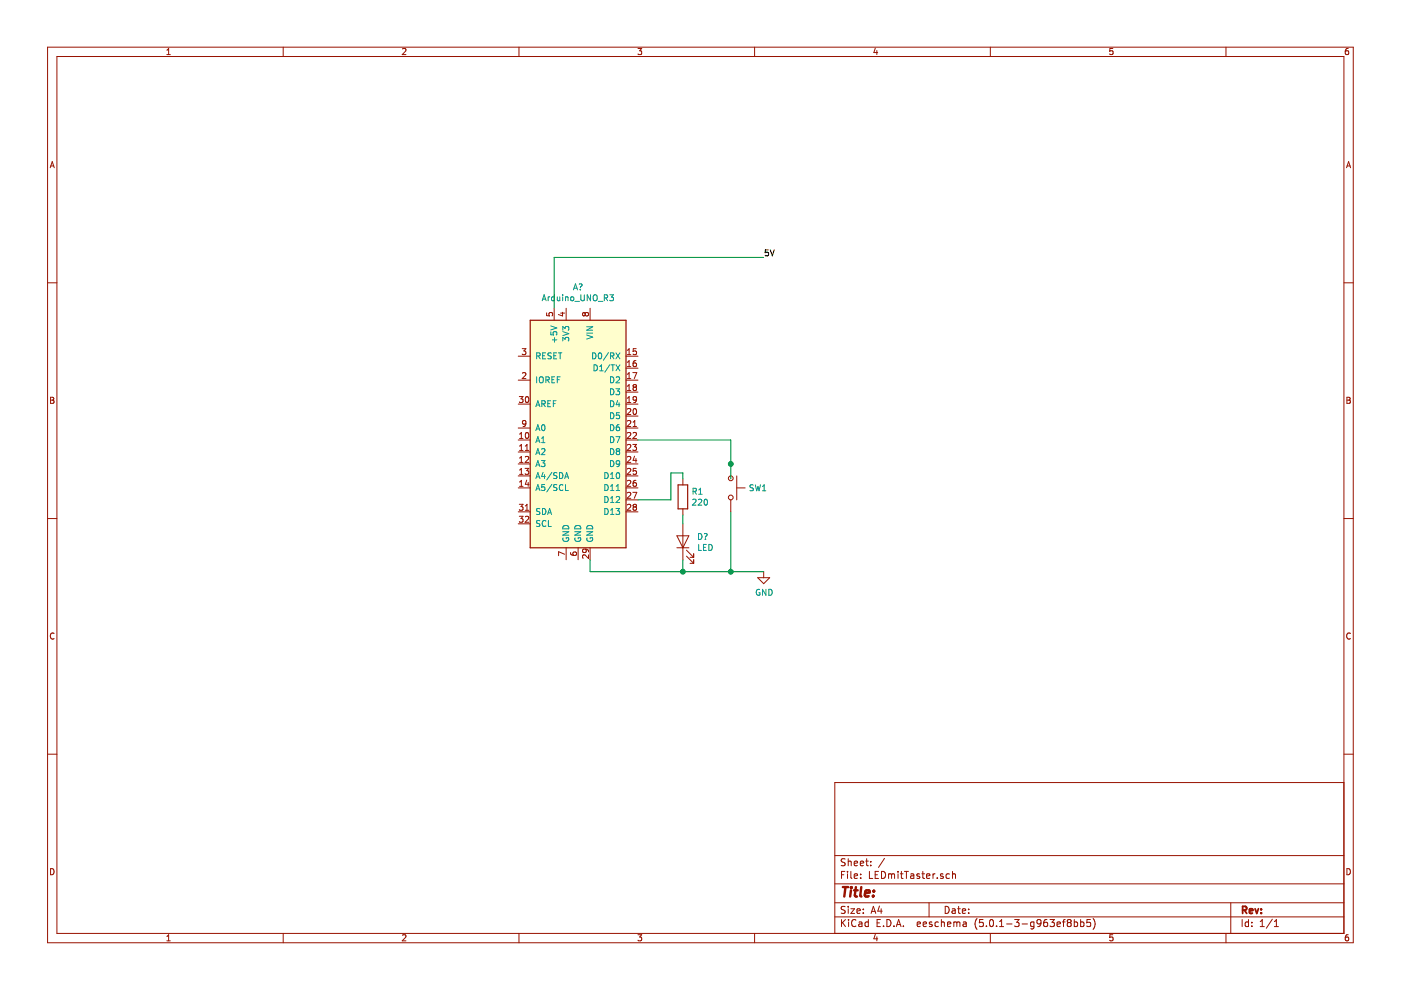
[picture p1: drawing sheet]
<svg xmlns="http://www.w3.org/2000/svg" width="297mm" height="210mm" viewBox="0 0 297 210" stroke-linecap="round" stroke-linejoin="round" font-family="sans-serif">
<path d="M112.4 67.9h20.3v48.2h-20.3z" fill-rule="evenodd" fill="#fffecd" stroke="#fffecd" stroke-width=".25"/>
<path d="M112.4 67.9h20.3v48.2h-20.3zM143.8 102.8h2v5.1h-2z" fill="none" stroke="#981200" stroke-width=".25"/>
<g fill="none" stroke="#981200" stroke-width=".21">
<path d="M10.1 10h276.8v189.9h-276.8zM12.1 12h272.8v185.9h-272.8zM35.4 11.6h.7M35.4 10.6l.4-.3v1.3M60 10v2M85.3 10.4l.5-.1 .3 .3-.8 1h.8M110 10v2M135.3 10.3h.8l-.5 .5 .4 .1v.5l-.2 .2-.5-.2M160 10v2M185.6 10.2l-.3 .9h.8M185.9 10.7v.9M210 10v2"/>
<path d="M235.9 10.3h-.6v.6l.6-.1v.6l-.1 .2-.5-.2M259.9 10v2M285.9 10.3h-.4l-.2 .3-.1 .7 .3 .3 .4-.2v-.6h-.4l-.3 .2M10.6 35.6l.5-1.3 .4 1.3M10.7 35.2h.7M285.5 35.6l.4-1.3 .5 1.3M285.6 35.2h.6M10.1 60h2M284.9 60h2M109.9 75.5h2.5M110.7 73.9h.8l-.4 .5 .3 .1 .1 .5-.3 .2-.5-.1M110.8 79.1l.4-.1 .3 .4-.8 .9h.8"/>
<path d="M115.9 66.3v.6l.6 .1-.1-.5 .2-.2h.3l.3 .2-.2 .5M117.5 65.4v2.5M118.9 66.4h.8M119.3 66.2v.8l-.9-.3M120 65.4v2.5M124.1 66.5l-.3-.2-.3 .2v.2l.3 .3 .3-.3M124.1 66.5l.2-.2h.3l.2 .2-.1 .4-.1 .1h-.3l-.2-.3M124.1 66.5v.2M125.1 65.4v2.5M132.7 75.5h2.6M132.7 78.1h2.6M133 74.3l.4-.4v1.3"/>
<path d="M133 76.8l.4-.3v1.2M133 79.4l.4-.4v1.3M133 75.2h.7M133 77.7h.7M134.2 79h.8l-.5 1.3M134.8 76.5l-.4 .1-.2 .4 .1 .6 .5 .1 .2-.2-.2-.5-.3-.1-.3 .3M134.9 73.9h-.6l-.1 .6 .5-.1 .3 .3v.3l-.3 .2-.5-.1M10.7 84.8h.5M10.7 84.2h.5l.2 .3-.2 .3 .3 .3-.3 .4h-.5zM109.9 93.3h2.5M109.9 95.8h2.5M109.9 98.4h2.5"/>
<path d="M109.9 80.6h2.5M109.9 85.7h2.5M109.9 90.8h2.5M110.1 84.1h.8l-.4 .5 .3 .1v.5l-.2 .1-.5-.1M110.2 93h.7M110.2 92l.3-.3v1.3M110.2 94.6l.3-.4v1.3M110.2 97.1l.3-.3v1.2M110.2 99.7l.3-.4v1.3M110.2 95.5h.7M110.2 98h.7M111.3 99.3h.8l-.4 .5 .3 .1 .1 .4-.2 .3-.6-.1"/>
<path d="M111.4 96.9l.5-.1 .2 .3-.8 .9h.8M111.4 95.5h.7M111.4 94.6l.3-.4v1.3M111.5 84.2l.2-.1a.67 .67 0 0 1 .4 .6 .67 .67 0 0 1-.4 .6l-.3-.4zM111.5 89.7l-.3 .2h-.3l-.1-.2v-.4l.4-.1 .3 .2-.2 .9-.4 .1M111.6 91.8l.1-.1a.67 .67 0 0 1 .4 .6 .67 .67 0 0 1-.4 .7 .83 .83 0 0 1-.1-1.2zM132.7 93.3h2.6M132.7 95.8h2.6M132.7 98.4h2.6M132.7 80.6h2.6M132.7 83.1h2.6M132.7 85.7h2.6"/>
<path d="M132.7 88.2h2.6M132.7 90.8h2.6M133 91.8l.5-.1 .2 .3-.7 1h.7M133 94.4l.5-.2 .2 .4-.7 .9h.7M133 96.9l.5-.1 .2 .3-.7 .9h.7M133 99.4l.5-.1 .2 .4-.7 .9h.7M133 81.9l.4-.4v1.3M133 84.4l.4-.3v1.2M133 80.3h.7M133 82.8h.7M133 85.3h.7M133 86.7l.5-.1 .2 .4-.7 .9h.7"/>
<path d="M133 89.3l.5-.1 .2 .3-.7 .9h.7M134.2 94.2h.8l-.5 .5 .4 .1 .1 .5-.3 .2-.5-.1M134.2 91.8l.5-.1 .3 .3-.8 1h.8M134.2 90.4h.8M134.2 89.5l.4-.3v1.2M134.3 86.7l.2-.1a.67 .67 0 0 1 .5 .7 .67 .67 0 0 1-.5 .6l-.3-.5zM134.5 82.1l-.3-.3 .3-.3h.2l.3 .3-.3 .3M134.5 82.1l-.3 .2 .1 .4 .2 .1h.3l.2-.2v-.3l-.3-.2M134.5 82.1h.2M134.5 96.7l-.3 .9h.8M134.8 97.2v.8M134.9 99.3h-.6l-.1 .6 .5-.1 .3 .2v.3l-.3 .3-.5-.1"/>
<path d="M135 84.6l-.3 .3-.4-.1v-.6l.4-.1 .3 .2-.1 .7-.2 .3h-.4M285.6 84.8h.4M285.6 84.2h.4l.3 .3-.3 .3 .3 .3-.2 .4h-.5zM10.1 109.9h2M109.9 100.9h2.5M109.9 103.4h2.5M109.9 108.5h2.5M109.9 111.1h2.5M110.1 106.9h.8l-.4 .5 .3 .1v.6l-.2 .1-.5-.1M110.1 109.5h.8l-.4 .4 .3 .2v.5l-.2 .1-.5-.1M110.2 102.2l.3-.4v1.3M110.2 100.6h.7"/>
<path d="M110.2 103.1h.7M111.4 109.6l.5-.1 .2 .3-.8 .9h.8M111.4 107.3l.3-.4v1.3M111.4 108.2h.7M111.7 101.8l-.3 .9h.8M112 102.3v.8M119.7 117.5l-1.3-.5v.8M120 116.1v2.6M121 117.2l.1 .4 .4 .2 .7-.2v-.4l-.2-.2-.5 .2v.3l.2 .3M122.6 116.1v2.6M124.1 116.4l.2 .3-.1 .3-.6 .1-.1-.4 .3-.3 .7 .1 .2 .2 .1 .3M124.8 117.6v.8l-.9-.8-.4 .3 .1 .5"/>
<path d="M125.1 116.1v2.6M132.7 100.9h2.6M132.7 103.4h2.6M132.7 106h2.6M132.7 108.5h2.6M133 102l.5-.2 .2 .4-.7 .9h.7M133 104.5l.5-.1 .2 .3-.7 1h.7M133 107.1l.5-.2 .2 .4-.7 .9h.7M134.2 104.4h.8l-.5 1.3M134.5 107.5l-.3-.3 .3-.3h.2l.3 .3-.3 .3M134.5 107.5l-.3 .2 .1 .4 .2 .1 .3-.1 .2-.1v-.3l-.3-.2M134.5 107.5h.2"/>
<path d="M134.8 101.8l-.4 .2-.2 .4 .1 .6 .5 .1 .2-.2-.2-.5-.3-.1-.3 .3M143.5 116.1h2.6M143.5 113.6h2.6l-1.3 2.5zM144.8 101.5v1.3M144.8 107.9v1.3M144.8 111.1v7.6M145.5 117.9l1.6 1.5M145.5 116.6l1.6 1.6M146.3 119.4h.8M146.3 118.2h.8M147.1 117.4v.8M147.1 118.7v.7"/>
<path d="M154.9 106v2.5M156.2 103.4h1.8M156.2 100.9v5.1M284.9 109.9h2M11.5 134.3a.58 .58 0 0 0-.8 .5 .58 .58 0 0 0 .8 .6M160.6 122.5h2.6l-1.3 1.3zM161.9 121.2v1.3M286.3 134.3a.58 .58 0 0 0-.8 .5 .58 .58 0 0 0 .8 .6M10.1 159.9h2M284.9 159.9h2M284.9 165.9h-107.9v32M10.7 184.2a.65 .65 0 0 1 .8 .6 .65 .65 0 0 1-.8 .7z"/>
<path d="M35.4 198.5l.4-.3v1.3M35.4 199.5h.7M60 197.9v2M85.3 198.3l.5-.1 .3 .3-.8 1h.8M110 197.9v2M135.3 198.2h.8l-.5 .5 .4 .1v.6l-.2 .1-.5-.1M160 197.9v2M177 194.4h107.9M177 191.4h107.9M177 187.4h107.9M177 181.4h107.9M178.4 185.5h.5"/>
<path d="M178.4 195v1.5M178.6 195.6l.7 .9M179.1 184.8h-.7v1.5M179.2 192.2h-.6l-.3 .2 .2 .4 .6 .3v.4l-.2 .2-.6-.1M179.2 182.1h-.6l-.3 .2 .2 .4 .6 .3v.4l-.2 .2-.6-.1M179.3 195l-.9 .8M179.7 184.8v.1M179.7 185.3v1M179.8 182.1v1.5M179.8 192.2v.1M179.8 192.7v1M179.8 182.7l.2-.1h.4l.1 1"/>
<path d="M179.9 195v.1M179.9 195.5v1M180.4 192.7h.8l-.8 1h.8M180.4 184.8v1.3l.2 .2M181.1 185.8l.7-.2v-.3h-.5l-.2 .2 .1 .7h.6M181.1 183.1l.7-.2v-.3h-.5l-.2 .2 .1 .7h.6M181.5 195.1a.59 .59 0 0 0-.8 0 .59 .59 0 0 0-.1 .7 .56 .56 0 0 0 .2 .6 .56 .56 0 0 0 .7-.1M181.7 193.2l.7-.2-.1-.2-.4-.1-.2 .2 .1 .7h.5M182.1 195.5h.6l.1 1M182.4 183.1l.7-.2-.1-.3h-.4l-.2 .2 .1 .7h.5M182.5 186.1v.2M182.5 185.3v.2"/>
<path d="M182.8 195.8l-.5 .1-.3 .2 .3 .4 .5-.1M183 193.5v.2M183 192.8v.1M183.5 182.6h.6M183.7 182.1v1.3l.4 .2M184.1 195.5h-.4l-.3 .2 .1 .6 .2 .2 .4-.1M184.1 195v1.5M184.3 184.8v1.5h.7M184.6 183.4v.2M184.6 182.6v.2M184.7 193.7l.5-1.5 .5 1.5M184.8 193.2h.8"/>
<path d="M185.6 185.5h.4M185.6 198.1l-.3 .9h.8M185.9 198.6v.9M186 195.7h.5M186.3 184.8h-.7v1.5h.7M186.5 192.1l-.4 1.1h1M186.7 195h-.7v1.5h.7M186.8 192.7v1M186.9 184.8a.76 .76 0 0 1 .9 .7 .76 .76 0 0 1-.9 .8zM187.3 196.3v.2M187.5 182l-1.2 1.9M188 195a.76 .76 0 0 1 .9 .7 .76 .76 0 0 1-.9 .8z"/>
<path d="M188.4 185.4l.4-.1 .2 .2M188.4 185.3v1M189 185.5l.3-.2h.3l.1 1M189 185.5v.8M189.5 196.3v.2M190 196.5l.5-1.5 .5 1.5M190.2 196h.7M190.4 184.8v.1M190.4 185.3v1M190.9 185.3h.6M191.1 184.8v1.3l.4 .2M191.5 196.3v.2"/>
<path d="M191.7 184.8h.9M192.2 184.8v1.5M193.1 185.3h.6l.1 1M193.8 185.6l-.6 .1-.2 .2 .2 .4 .6-.1M194.5 196l.7-.2-.1-.3h-.4l-.2 .2v.7h.6M194.9 185.3h-.3l-.2 .2 .1 .2 .4 .1v.4h-.5M195.5 185.3h.5M195.7 184.8v1.3l.3 .2M195.7 196l.7-.2v-.3h-.4l-.3 .2 .1 .7h.6M196.4 185.8l.8-.2-.1-.3h-.4l-.3 .2 .1 .7h.6M197 191.4v3M197.6 195.5h-.4l-.2 .2 .1 .2 .5 .1v.4h-.6"/>
<path d="M197.8 185.3v1M198.2 185.3l-.4 .2M198.7 186.1v.2M199 195.5h-.5l-.3 .2 .1 .6 .2 .2 .5-.1M199.6 195.6l.2-.1h.3l.1 1M199.6 195v1.5M199.9 185.3h-.3l-.2 .2v.2l.5 .1v.4h-.5M200.4 192.2a.75 .75 0 0 1 .8 .7 .75 .75 0 0 1-.8 .8zM200.9 196l.7-.2-.1-.3h-.4l-.2 .2v.7h.6M201.3 185.3h-.4l-.3 .2 .1 .6 .2 .2 .4-.1M201.9 192.8h.6v.9M202 185.4l.2-.1h.3l.1 1"/>
<path d="M202 184.8v1.5M202.2 195.6l.5-.1 .2 .2M202.2 195.5v1M202.5 193l-.5 .1-.2 .2 .2 .4 .5-.1M202.9 195.7l.2-.2h.3l.1 1M202.9 195.7v.8M203 192.7h.6M203.2 192.2v1.3l.4 .2M204 193.2l.7-.2v-.2l-.5-.1-.2 .2 .1 .7h.6M204.2 195.5h.6l.1 1M204.9 195.8l-.5 .1-.2 .2 .2 .4 .5-.1M205.4 193.5v.2"/>
<path d="M205.4 192.8v.1M207.2 194.8a1.71 1.71 0 0 0 0 2.2M208.4 195h-.7l-.1 .7 .8-.1 .1 .2-.1 .5-.2 .2-.6-.2M209.1 196.3v.2M209.9 195.1l.4-.1a.85 .85 0 0 1-.1 1.5l-.3-.2-.1-.4zM210 197.9v2M211.3 196.3v.2M211.9 196.5h.9M211.9 195.4l.5-.4v1.5M213.4 195.9h1.2M215.1 195h1l-.5 .5 .4 .2v.6l-.2 .2-.7-.2M216.7 195.9h1.1"/>
<path d="M219.2 195.5h-.4l-.3 .2 .1 .6 .2 .2 .4-.1M219.2 195.5v1.2l-.3 .3-.3-.1M220.7 195.6l-.3 .3h-.3l-.3-.3 .2-.6h.4l.2 .1a1.13 1.13 0 0 1-.2 1.3l-.4 .1M222 195h-.5a1.11 1.11 0 0 0-.1 1.4l.5 .1 .2-.2v-.5l-.2-.3-.5 .1-.1 .2M222.6 195h1l-.6 .5 .5 .2v.6l-.2 .2-.7-.2M224.1 196l.7-.2v-.3h-.5l-.2 .2 .1 .7h.6M225.3 195.5h.5M225.8 195l-.3 .2v1.3M226.6 195.6l-.3 .3v.4l.3 .2 .4-.1 .1-.2v-.5l-.3-.1M226.6 195.6l-.3-.3 .3-.3 .5 .1v.4l-.3 .1M226.6 195.6h.2M227.8 195.5h.4l.3 .2-.1 .6-.2 .2-.4-.1"/>
<path d="M227.8 195v1.5M229.1 195.5h.4l.3 .2-.1 .7h-.6M229.1 195v1.5M231.2 195h-.7l-.1 .7 .7-.1 .1 .7-.2 .2-.6-.2M231.8 194.8a1.71 1.71 0 0 1 0 2.2M235.9 198.2h-.6v.6l.6-.1v.7l-.1 .1-.5-.1M259.9 197.9v2M260.9 191.4v6.5M263.4 195v1.5M264.7 195.5h-.4l-.3 .2 .1 .7h.6M264.7 195v1.5M265.4 196.3v.2"/>
<path d="M265.4 195.5v.2M267.2 196.5h.9M267.2 195.4l.4-.4v1.5M269.8 194.9l-1.3 1.9M270.2 196.5h.9M270.2 195.4l.4-.4v1.5M285.6 184.2a.65 .65 0 0 1 .7 .6 .65 .65 0 0 1-.7 .7zM285.9 198.2h-.4l-.2 .3-.1 .7 .3 .3 .4-.1v-.7h-.4l-.3 .2"/>
<circle cx="154.9" cy="101.4" r=".51"/>
<circle cx="154.9" cy="105.5" r=".51"/>
</g>
<g fill="none" stroke="#009596" stroke-width=".21">
<path d="M113.8 75.5l.7-.1v-.5l-.7-.1v1.3M113.8 79.9v1.3M114.1 75.5l.4 .6M115 63.8l.4-1.3 .4 1.3M115.1 75.4h.4M115.1 63.4h.6M115.7 74.8h-.6v1.3h.6M116.2 62.9v.9M116.6 62.9l-.4 .3M116.8 70.4v.6h.6l-.1-.1 .1-.5h.5l.2 .1-.2 .5M116.8 69.1l1.3 .4-1.3 .5M116.9 74.9l-.5-.1-.2 .1 .1 .5 .5 .1 .1 .4-.3 .2-.5-.1"/>
<path d="M117.1 72.1h1M117.4 75.4h.4M117.5 62.5v1.3M117.5 63l-.3-.1-.3 .3 .2 .5h.4M117.6 71.6v1M117.6 79.9h-.6v1.3h.6M118 74.8h-.6v1.3h.6M118.2 62.9v.8l.5-.1M118.4 74.8h.7M118.7 62.9v.9M118.8 79.9h-.6v1.3M118.8 74.8v1.3"/>
<path d="M119.3 62.5v.1M119.3 62.9v.9M119.3 70v-.8l.5 .5 .1-.4h.6l.1 .2-.1 .5M119.3 72.3v-.8l.5 .4 .1-.3h.6v.7M119.3 70.3l1.3 .4-1.3 .5M119.9 62.9v.9M119.9 63.1l.5-.1v.8M121.1 63l.3-.1 .3 .3-.2 .5-.5-.1zM121.6 61.5l.4-1.3 .4 1.3M121.7 61.1h.6M121.9 63.9h.9M122.8 60.3l.4-.1a.46 .46 0 0 1-.1 .7v.1"/>
<path d="M123 61.4l.1-.1zM123.1 61.4v.1M123.2 62.5v1l.2 .3 .4-.1 .1-.2v-1M124.4 71l1.3 .5-1.3 .4M124.4 70.6h1.3M124.4 69.3h1.3l-1.3 .7h1.3M125.2 62.5v1.3l-.7-1.3v1.3M125.6 74.8a.64 .64 0 0 1 .8 .6 .64 .64 0 0 1-.8 .7zM125.8 62.7l.3-.2a.44 .44 0 0 1 .5 .4v.7l-.5 .2-.3-.2zM125.9 77.4a.64 .64 0 0 1 .8 .6 .64 .64 0 0 1-.8 .6zM126.9 63.9h.9M127 74.9l.1-.1a.67 .67 0 0 1 .5 .6 .67 .67 0 0 1-.5 .7l-.3-.5z"/>
<path d="M127.1 78.6h.8M127.1 77.7l.4-.3v1.2M128.1 63.2l.7-.1v-.5l-.7-.1v1.3M128.4 63.2l.4 .6M129 74.8l-1.1 1.6M129.3 62.5h.8l-.5 .5 .4 .1 .1 .4-.3 .3-.5-.2M129.3 77.3l-1.1 1.6M129.5 75.5l.6-.1v-.5l-.6-.1v1.3M129.5 79.9a.64 .64 0 0 1 .7 .6 .64 .64 0 0 1-.7 .7zM129.6 77.4h.7M129.8 75.5l.4 .6M129.9 77.4v1.2"/>
<path d="M130.6 74.8l.8 1.3M130.6 77.4l.8 1.2M131.4 74.8l-.8 1.3M131.4 77.4l-.8 1.2M113.6 93.9l.4-1.3 .5 1.3M113.6 96.4l.4-1.3 .5 1.3M113.6 98.9l.4-1.2 .5 1.2M113.6 86.2l.4-1.2 .5 1.2M113.6 91.3l.4-1.3 .5 1.3M113.7 93.5h.6M113.7 96h.6M113.7 98.6h.6"/>
<path d="M113.7 85.9h.6M113.7 91h.6M114.4 80.1l.3-.2a.44 .44 0 0 1 .5 .4l-.1 .7-.4 .2-.3-.2zM114.8 97.7h.7l-.4 .4 .4 .2-.1 .6-.6-.1M114.8 93.9h.7M114.8 92.9l.4-.3v1.3M114.8 95.2l.5-.1 .2 .4-.7 .9h.7M114.9 85.6h.6l.1-.2-.1-.3-.6-.1v1.2M115 90.2l.1-.2a.69 .69 0 0 1 .5 .7 .69 .69 0 0 1-.5 .6l-.3-.5zM115.2 85.6l.4 .6M115.7 80.5l.7-.1v-.4l-.7-.1v1.3M116 80.5l.5 .7"/>
<path d="M116.1 85.6h.5M116.8 85h-.7v1.2h.7M117 80.5h.4M117.3 85.6h.4M117.9 85h-.6v1.2M118.2 80.5h.4M129.5 92.6a.64 .64 0 0 1 .7 .6 .64 .64 0 0 1-.7 .7zM129.5 95.1a.64 .64 0 0 1 .7 .7 .64 .64 0 0 1-.7 .6zM129.5 97.7a.64 .64 0 0 1 .7 .6 .64 .64 0 0 1-.7 .6zM129.5 82.4a.64 .64 0 0 1 .7 .7 .64 .64 0 0 1-.7 .6zM129.5 85a.64 .64 0 0 1 .7 .6 .64 .64 0 0 1-.7 .6zM129.5 87.5a.64 .64 0 0 1 .7 .6 .64 .64 0 0 1-.7 .7z"/>
<path d="M129.5 90a.64 .64 0 0 1 .7 .7 .64 .64 0 0 1-.7 .6zM130.6 82.4h.8l-.5 .5 .4 .1v.6l-.2 .1-.5-.1M130.6 92.6h.8l-.5 1.3M130.6 80l.5-.1 .3 .3-.8 1h.8M130.9 95.7l-.3-.3 .3-.3 .4 .1v.4l-.2 .1M130.9 95.7l-.3 .2v.3l.3 .2 .4-.1 .1-.1-.1-.4-.2-.1M130.9 95.7h.2M130.9 84.9l-.3 .9h.8M131.3 90h-.3a.79 .79 0 0 0-.1 1.3l.4-.1v-.5l-.4-.2-.3 .3M131.3 85.4v.8M131.3 87.5h-.6l-.1 .6 .2-.1 .5 .1v.5l-.2 .2-.5-.2M131.4 98.2l-.3 .2h-.3l-.2-.2 .1-.4 .4-.1 .3 .2-.1 .7-.2 .3h-.3"/>
<path d="M113.6 101.5l.4-1.3 .5 1.3M113.6 104l.4-1.3 .5 1.3M113.7 101.1h.6M113.7 103.6h.6M114.5 107.9l-.5-.1-.2 .1v.4l.5 .2 .2 .4-.3 .2-.5-.1M114.5 110.4h-.5l-.2 .1v.3l.5 .3 .2 .3-.3 .2h-.5M115 107.8a.64 .64 0 0 1 .7 .6 .64 .64 0 0 1-.7 .7zM115.1 100.1l-.3 .9h.8M115.4 100.6v.9M115.5 102.7h-.6l-.1 .6 .2-.1 .4 .1 .1 .6-.2 .1-.5-.1M115.7 110.5a.56 .56 0 0 0-.7 .1 .56 .56 0 0 0 0 .7l.4 .3 .3-.1M116.1 109.1l.4-1.3 .4 1.3"/>
<path d="M116.2 108.7h.6M116.3 110.4v1.2h.6M117 100.1l-1.1 1.7M117 102.7l-1.1 1.6M118.1 100.3l-.5-.1-.2 .1v.4l.6 .2 .1 .3-.3 .3-.4-.1M118.1 102.8l-.5-.1-.2 .2v.3l.6 .3 .1 .3-.3 .2h-.4M118.6 100.2a.64 .64 0 0 1 .8 .6 .64 .64 0 0 1-.8 .7zM119.3 112.7h1.3l-1.3 .8h1.3M119.3 102.9a.55 .55 0 0 0-.7 .1 .55 .55 0 0 0 0 .7l.4 .3 .3-.1M119.4 114.1a.57 .57 0 0 0 .6 .7 .57 .57 0 0 0 .5-.8h-.4v.3M119.5 111.5a.67 .67 0 0 1 .8-.1 .67 .67 0 0 1 .3 .7h-1.3zM119.7 101.5l.4-1.3 .5 1.3"/>
<path d="M119.9 101.1h.5M119.9 102.7v1.3h.6M121.9 112.7h1.2l-1.2 .8h1.2M121.9 114.1a.57 .57 0 0 0 .6 .7 .57 .57 0 0 0 .5-.8h-.4v.3M122 111.5a.67 .67 0 0 1 .8-.1 .67 .67 0 0 1 .3 .7h-1.2zM124.4 112.7h1.3l-1.3 .8h1.3M124.5 114.1a.57 .57 0 0 0 .5 .7 .57 .57 0 0 0 .5-.8h-.4v.3M124.6 111.5a.67 .67 0 0 1 .7-.1 .67 .67 0 0 1 .4 .7h-1.3zM128.2 100.2a.64 .64 0 0 1 .8 .6 .64 .64 0 0 1-.8 .7zM128.2 102.7a.64 .64 0 0 1 .8 .7 .64 .64 0 0 1-.8 .6zM128.2 105.3a.64 .64 0 0 1 .8 .6 .64 .64 0 0 1-.8 .6zM128.2 107.8a.64 .64 0 0 1 .8 .6 .64 .64 0 0 1-.8 .7z"/>
<path d="M129.5 101.5h.7M129.5 104h.7M129.5 100.6l.3-.4v1.3M129.5 103.1l.3-.4v1.3M129.5 105.6l.3-.3v1.2M129.5 108.2l.3-.4v1.3M129.5 106.5h.7M129.5 109.1h.7M130.6 107.8h.8l-.5 .5 .4 .1v.6l-.2 .1-.5-.1M130.6 104h.8M130.6 105.4l.5-.1 .3 .3-.8 .9h.8M130.6 103.1l.4-.4v1.3"/>
<path d="M130.8 100.3l.1-.1a.67 .67 0 0 1 .5 .6 .67 .67 0 0 1-.5 .7l-.3-.5zM146.9 106l.4-.2 .3 .4-.8 .9h.8M146.9 104.2l.7-.1v-.5l-.7-.1v1.3M147.2 104.2l.5 .6M148.1 106l.4-.2 .3 .4-.8 .9h.8M148.1 113.1a.64 .64 0 0 1 .7 .7 .64 .64 0 0 1-.7 .6zM148.1 104.8h.8M148.1 103.9l.4-.4v1.3M148.1 115.4v1.3h.6M149.1 116h.5M149.3 113.2l.4-.1a.43 .43 0 0 1-.1 .8M149.4 106l.2-.2a.69 .69 0 0 1 .4 .7 .69 .69 0 0 1-.4 .6l-.3-.5z"/>
<path d="M149.6 114.3v.1M149.8 115.4h-.7v1.3h.7M150.3 115.4a.64 .64 0 0 1 .7 .7 .64 .64 0 0 1-.7 .6zM159.7 102.9l-.5-.1-.2 .1v.4l.6 .2 .1 .3-.2 .3-.5-.1M160.1 102.8l.3 1.3 .3-1 .2 1 .3-1.3M161.7 104.1h.7M161.7 103.1l.3-.3v1.3M161.1 125a.59 .59 0 0 0-.8 .6 .59 .59 0 0 0 .8 .6v-.5h-.2M162.4 124.9v1.3l-.7-1.3v1.3M163 124.9a.64 .64 0 0 1 .7 .7 .64 .64 0 0 1-.7 .6z"/>
</g>
<path d="M161.9 54.6h-44.4v10.8M135.3 93.3h19.6v8.2M125.1 118.7v2.5h36.8M144.8 101.5v-1.2h-2.6v5.7h-6.9M144.8 109.2v1.9M144.8 118.7v2.5M154.9 108.5v12.7" fill="none" stroke="#009300" stroke-width=".21"/>
<path d="M162.9 53h-.6l-.1 .6 .5-.1 .3 .2v.3l-.3 .2-.5-.1M163.3 53l.4 1.2 .5-1.2" fill="none" stroke="#000" stroke-width=".21"/>
<g fill="#009300" stroke="#009300" stroke-width=".21">
<circle cx="144.8" cy="121.2" r=".51"/>
<circle cx="154.9" cy="98.4" r=".51"/>
<circle cx="154.9" cy="121.2" r=".51"/>
</g>
<path d="M263.5 193l.7-.1 .1-.2-.1-.4-.2-.1h-.5v1.5M263.8 193l.5 .7M264.9 193.2l.7-.2-.1-.2-.4-.1-.2 .2 .1 .7h.5M266.1 192.7l.4 1 .3-1M267.4 193.5v.2M267.4 192.8v.1" fill="none" stroke="#981200" stroke-width=".38"/>
<path d="M178.7 188.1h1.1M179.3 188.1l-.3 2M180.4 188.8l-.2 1.3M180.5 188.1v.2M180.5 188.1l.1 .1-.1 .1M181.1 188.8h.7M181.5 188.1l-.3 1.7 .1 .2 .4 .1M182.6 188.1l-.2 1.7 .2 .3M183.4 189.4l1-.2-.1-.4h-.5l-.4 .2v1h.8M185.1 189.9v.2M185.3 188.8l.1 .1-.2 .1M185.3 188.8l-.1 .2" fill="none" stroke="#981200" stroke-width=".51"/>
</svg>
